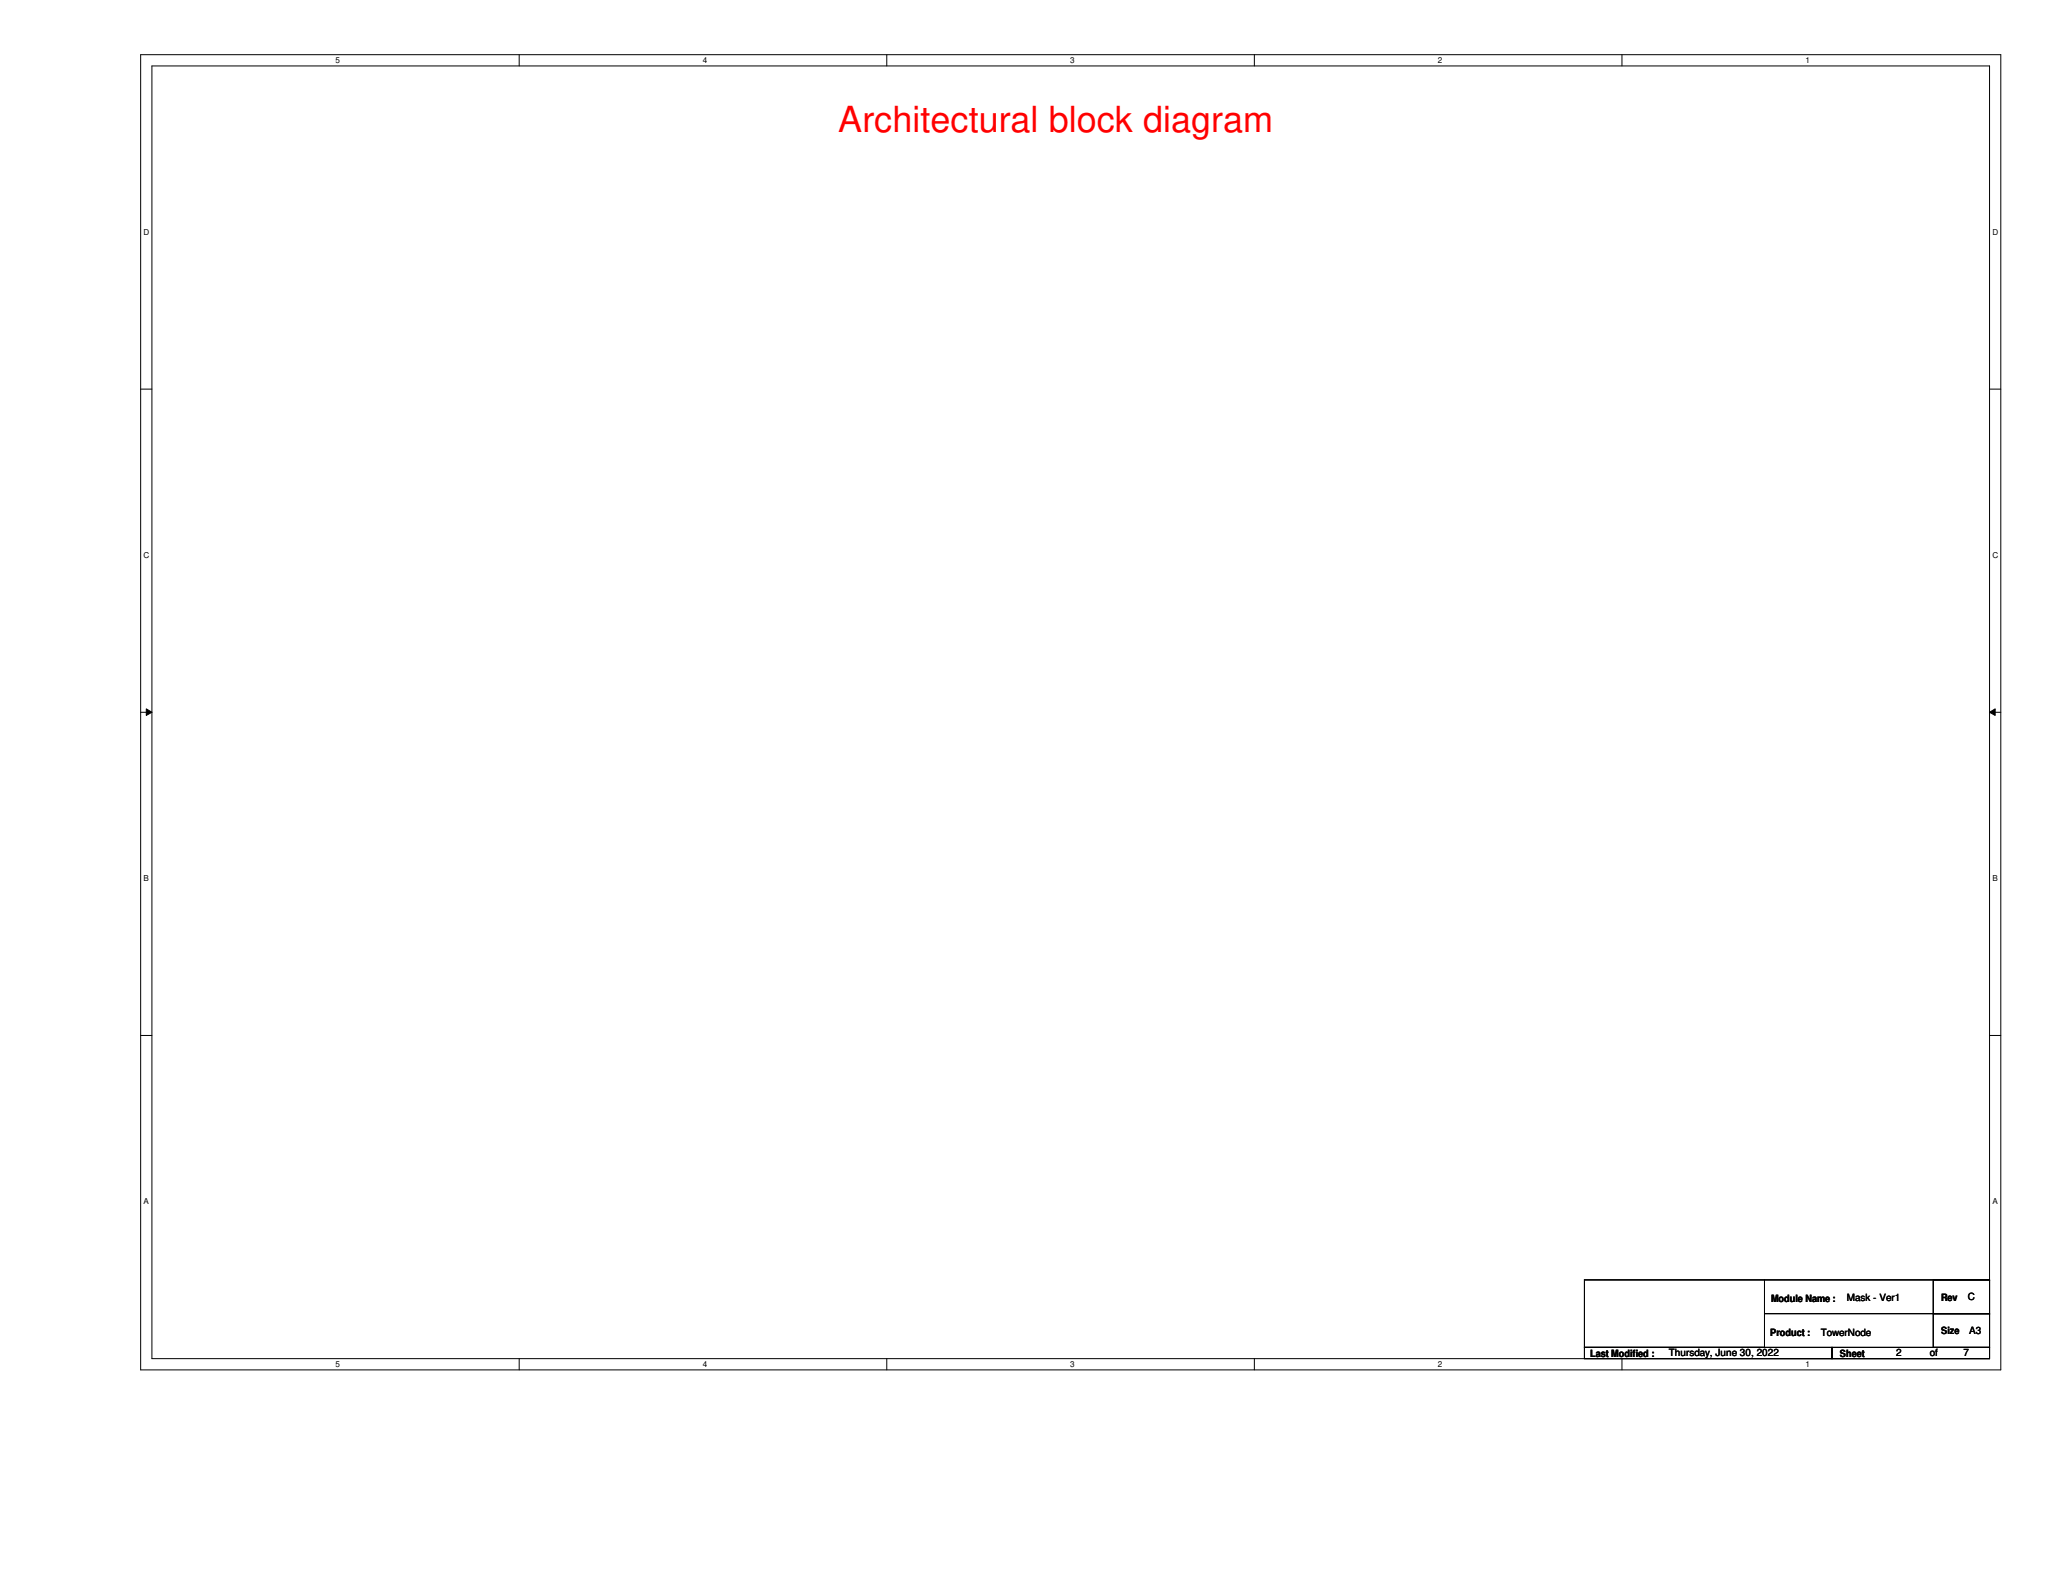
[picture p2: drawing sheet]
<svg xmlns="http://www.w3.org/2000/svg" width="279mm" height="216mm" viewBox="0 0 279 216" stroke-linecap="round" stroke-linejoin="round" font-family="sans-serif">
<defs><g id="words">
<text font-size="4.9" fill="#f00" x="113.5" y="17.9">Architectural block diagram</text>
<g font-size="1.4">
<text x="239.9" y="176.3">Module Name :</text>
<text x="250.1" y="176.3">Mask - Ver1</text>
<text x="262.9" y="176.1">Rev</text>
<text x="266.5" y="176.1">C</text>
<text x="215.3" y="183.8">Last Modified :</text>
<text x="226" y="183.7">Thursday, June 30, 2022</text>
<text x="239.7" y="180.9">Product :</text>
<text x="246.6" y="181">TowerNode</text>
<text x="249.2" y="183.8">Sheet</text>
<text x="256.8" y="183.7">2</text>
<text x="261.4" y="183.7">of</text>
<text x="262.9" y="180.7">Size</text>
<text x="265.9" y="183.7">7</text>
<text x="266.7" y="180.7">A3</text>
</g>
<g font-size="1.1">
<text x="45.4" y="8.6">5</text>
<text x="95.2" y="8.6">4</text>
<text x="144.9" y="8.6">3</text>
<text x="194.7" y="8.6">2</text>
<text x="244.5" y="8.6">1</text>
<text x="19.4" y="31.8">D</text>
<text x="269.8" y="31.8">D</text>
<text x="19.4" y="75.6">C</text>
<text x="269.8" y="75.6">C</text>
<text x="19.4" y="119.3">B</text>
<text x="269.8" y="119.3">B</text>
<text x="19.4" y="163.1">A</text>
<text x="269.8" y="163.1">A</text>
<text x="45.4" y="185.2">5</text>
<text x="95.2" y="185.2">4</text>
<text x="144.9" y="185.2">3</text>
<text x="194.7" y="185.2">2</text>
<text x="244.5" y="185.2">1</text>
</g>
</g></defs>
<path d="M19.1 7.4h251.9v178.1h-251.9zM20.6 8.9h248.9v175.1h-248.9z" fill="none" stroke="#000" stroke-width=".14"/>
<g fill="#fff">
<path d="M45.4 7.6h.6v1.2h-.6z"/>
<path d="M45.4 184.2h.6v1.2h-.6z"/>
</g>
<path d="M70.3 7.4v1.5M70.3 184v1.5" fill="none" stroke="#000" stroke-width=".14"/>
<g fill="#fff">
<path d="M95.2 7.6h.6v1.2h-.6z"/>
<path d="M95.2 184.2h.6v1.2h-.6z"/>
</g>
<path d="M120.1 7.4v1.5M120.1 184v1.5" fill="none" stroke="#000" stroke-width=".14"/>
<g fill="#fff">
<path d="M144.9 7.6h.6v1.2h-.6z"/>
<path d="M144.9 184.2h.6v1.2h-.6z"/>
</g>
<path d="M169.9 7.4v1.5M169.9 184v1.5" fill="none" stroke="#000" stroke-width=".14"/>
<g fill="#fff">
<path d="M194.7 7.6h.6v1.2h-.6z"/>
<path d="M194.7 184.2h.6v1.2h-.6z"/>
</g>
<path d="M219.7 7.4v1.5M219.7 184v1.5" fill="none" stroke="#000" stroke-width=".14"/>
<g fill="#fff">
<path d="M244.5 7.6h.6v1.2h-.6z"/>
<path d="M244.5 184.2h.6v1.2h-.6z"/>
<path d="M19.4 30.8h.8v1.2h-.8z"/>
<path d="M269.8 30.8h.8v1.2h-.8z"/>
<path d="M19.4 74.6h.8v1.2h-.8z"/>
<path d="M269.8 74.6h.8v1.2h-.8z"/>
</g>
<path d="M19.1 52.7h1.5M269.5 52.7h1.5" fill="none" stroke="#000" stroke-width=".14"/>
<g fill="#fff">
<path d="M19.4 118.4h.8v1.1h-.8z"/>
<path d="M269.8 118.4h.8v1.1h-.8z"/>
</g>
<path d="M19.1 96.5h1.5M19.8 96l.8 .5-.8 .4zM269.5 96.5l.7-.5v.9zM269.5 96.5h1.5" fill="none" stroke="#000" stroke-width=".14"/>
<path d="M19.8 96l.8 .5-.8 .4zM269.5 96.5l.7-.5v.9z" fill="#000"/>
<g fill="#fff">
<path d="M19.4 162.1h.8v1.2h-.8z"/>
<path d="M269.8 162.1h.8v1.2h-.8z"/>
</g>
<path d="M19.1 140.2h1.5M269.5 140.2h1.5M214.6 173.4h24.4v9.1h-24.4zM239 177.9h30.5M239 173.4h30.5M261.8 173.4h7.7v4.5h-7.7zM261.8 177.9h7.7v4.6h-7.7zM269.5 177.9h.1M269.5 173.4h.1M214.6 182.5h33.5v1.5h-33.5zM248.1 182.5h21.4v1.5h-21.4z" fill="none" stroke="#000" stroke-width=".14"/>
<use href="#words"/>
</svg>
